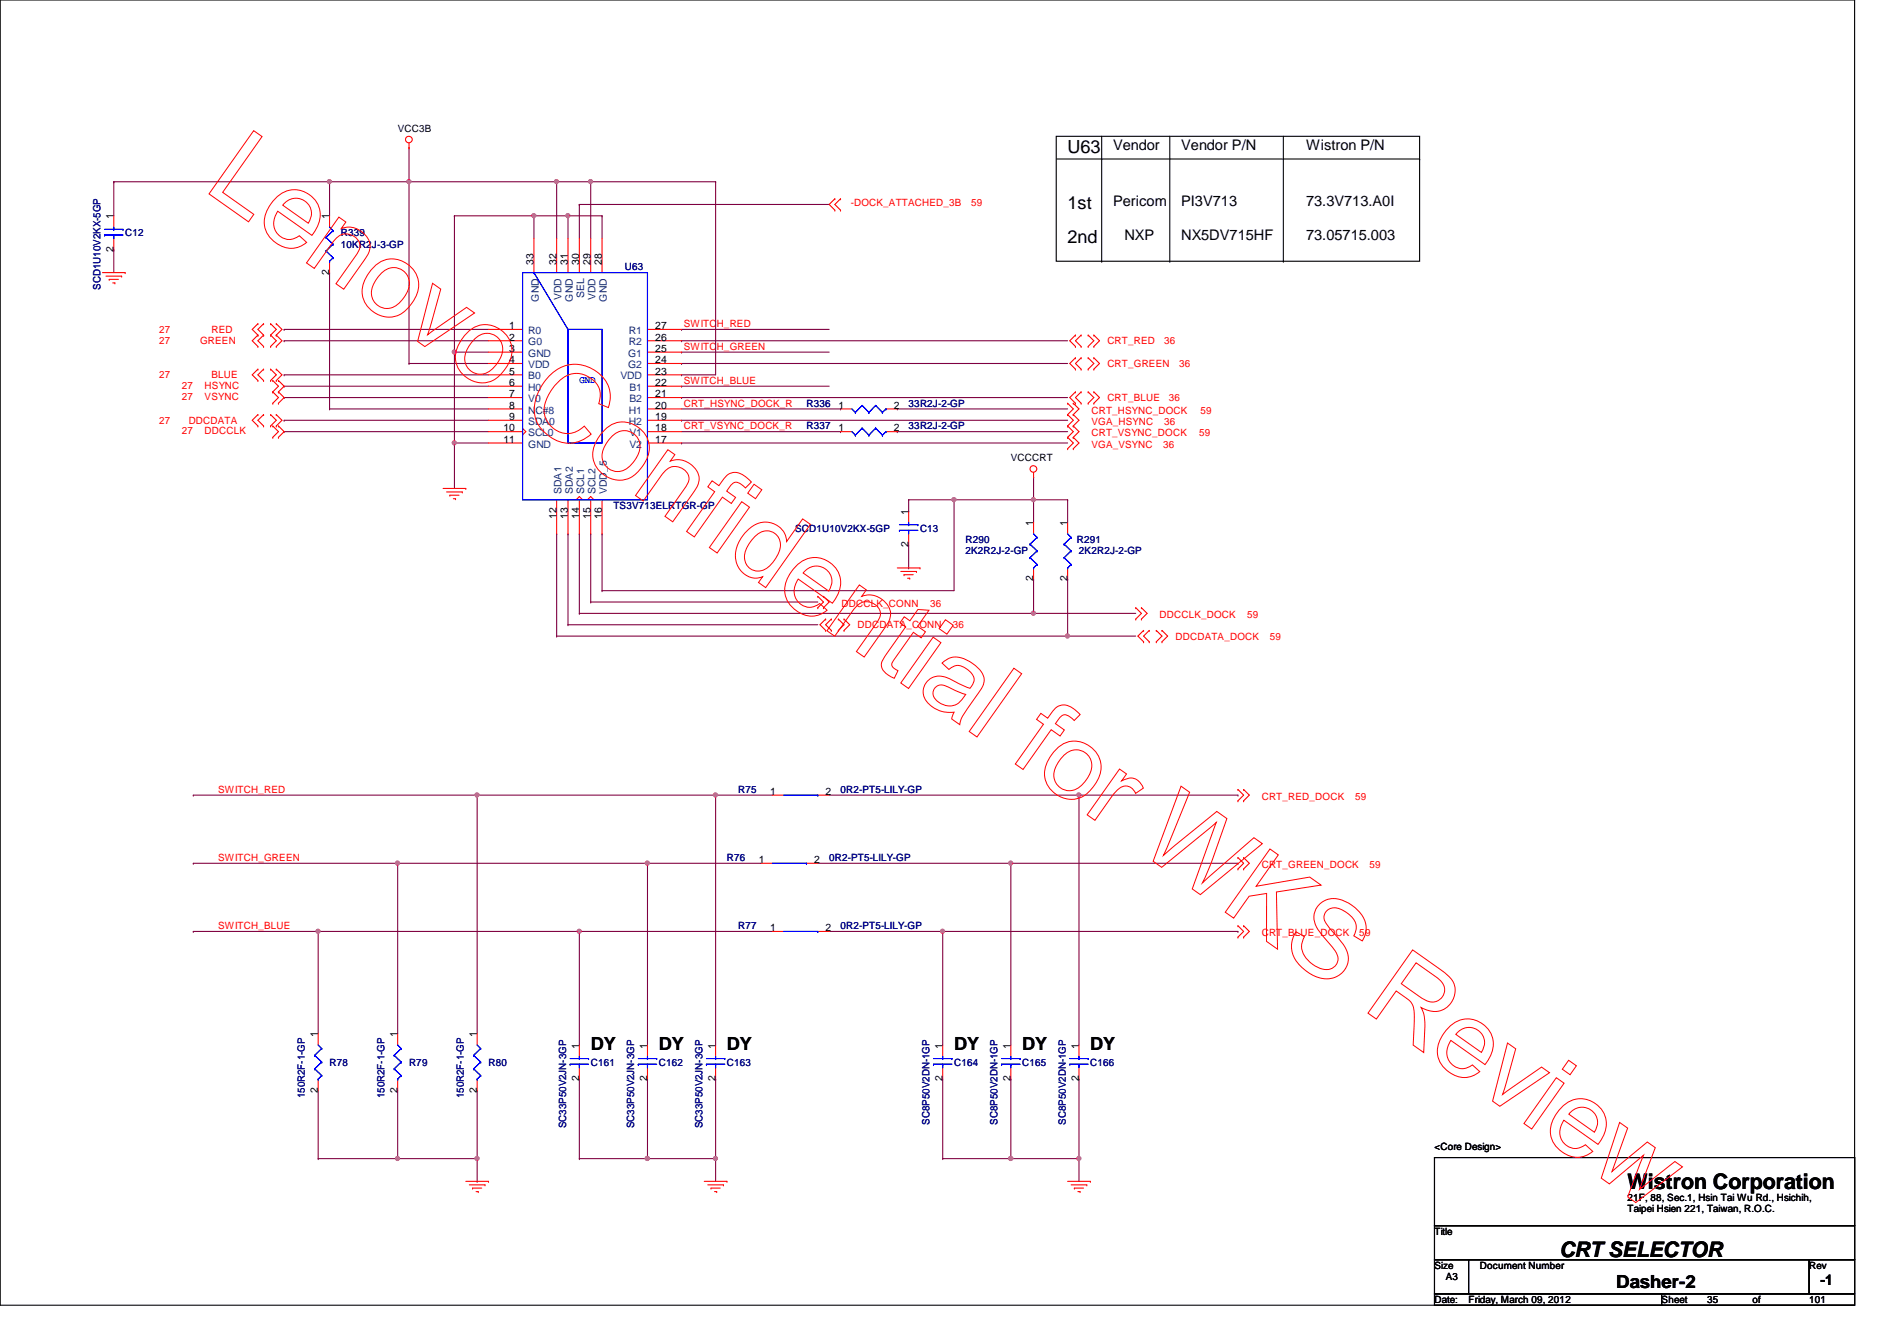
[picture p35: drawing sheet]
<svg xmlns="http://www.w3.org/2000/svg" width="297mm" height="210mm" viewBox="0 0 297 210" stroke-linecap="round" stroke-linejoin="round" font-family="sans-serif">
<defs><g id="words">
<g font-size="3.3">
<text x="254.8" y="186.1">Wistron Corporation</text>
<text x="244.2" y="196.7">CRT SELECTOR</text>
</g>
<g font-size="2.8">
<text x="167.2" y="23.9">U63</text>
<text x="167.2" y="32.8">1st</text>
<text x="167.2" y="38.1">2nd</text>
<text x="92.5" y="164.4">DY</text>
<text x="103.2" y="164.4">DY</text>
<text x="113.8" y="164.4">DY</text>
<text x="149.4" y="164.4">DY</text>
<text x="160.1" y="164.4">DY</text>
<text x="170.7" y="164.4">DY</text>
<text x="253.1" y="201.6">Dasher-2</text>
</g>
<g font-size="2.3">
<text x="174.3" y="23.4">Vendor</text>
<text x="185" y="23.4">Vendor P/N</text>
<text x="204.5" y="23.4">Wistron P/N</text>
<text x="174.3" y="32.3">Pericom</text>
<text x="185" y="32.3">PI3V713</text>
<text x="204.5" y="32.3">73.3V713.A0I</text>
<text x="176.1" y="37.6">NXP</text>
<text x="185" y="37.6">NX5DV715HF</text>
<text x="204.5" y="37.6">73.05715.003</text>
<text x="285.1" y="201.1">-1</text>
</g>
<g font-size="1.6">
<text x="62.3" y="20.7">VCC3B</text>
<text x="17.8" y="34.3" transform="rotate(-90 17.8 34.3)">1</text>
<text x="51.6" y="34.3" transform="rotate(-90 51.6 34.3)">1</text>
<text x="17.8" y="39.5" transform="rotate(-90 17.8 39.5)">2</text>
<text x="83.6" y="41.4" transform="rotate(-90 83.6 41.4)">33</text>
<text x="87.1" y="41.4" transform="rotate(-90 87.1 41.4)">32</text>
<text x="88.9" y="41.4" transform="rotate(-90 88.9 41.4)">31</text>
<text x="90.7" y="41.4" transform="rotate(-90 90.7 41.4)">30</text>
<text x="92.5" y="41.4" transform="rotate(-90 92.5 41.4)">29</text>
<text x="94.2" y="41.4" transform="rotate(-90 94.2 41.4)">28</text>
<text x="51.6" y="43" transform="rotate(-90 51.6 43)">2</text>
<text x="79.7" y="51.5">1</text>
<text x="79.7" y="53.3">2</text>
<text x="102.6" y="53.3">26</text>
<text x="102.6" y="51.5">27</text>
<text x="79.7" y="55.1">3</text>
<text x="79.7" y="56.9">4</text>
<text x="79.7" y="58.6">5</text>
<text x="102.6" y="58.6">23</text>
<text x="102.6" y="56.9">24</text>
<text x="102.6" y="55.1">25</text>
<text x="79.7" y="60.4">6</text>
<text x="79.7" y="62.2">7</text>
<text x="79.7" y="64">8</text>
<text x="79.7" y="65.7">9</text>
<text x="102.6" y="65.7">19</text>
<text x="102.6" y="64">20</text>
<text x="102.6" y="62.2">21</text>
<text x="102.6" y="60.4">22</text>
<text x="131.3" y="64">1</text>
<text x="140" y="64">2</text>
<text x="78.8" y="67.5">10</text>
<text x="78.8" y="69.3">11</text>
<text x="102.6" y="69.3">17</text>
<text x="102.6" y="67.5">18</text>
<text x="131.3" y="67.5">1</text>
<text x="140" y="67.5">2</text>
<text x="158.3" y="72.2">VCCCRT</text>
<text x="87.1" y="81.2" transform="rotate(-90 87.1 81.2)">12</text>
<text x="88.9" y="81.2" transform="rotate(-90 88.9 81.2)">13</text>
<text x="90.7" y="81.2" transform="rotate(-90 90.7 81.2)">14</text>
<text x="92.5" y="81.2" transform="rotate(-90 92.5 81.2)">15</text>
<text x="94.2" y="81.2" transform="rotate(-90 94.2 81.2)">16</text>
<text x="142.2" y="80.6" transform="rotate(-90 142.2 80.6)">1</text>
<text x="161.8" y="82.3" transform="rotate(-90 161.8 82.3)">1</text>
<text x="167.1" y="82.3" transform="rotate(-90 167.1 82.3)">1</text>
<text x="142.2" y="85.7" transform="rotate(-90 142.2 85.7)">2</text>
<text x="161.8" y="91" transform="rotate(-90 161.8 91)">2</text>
<text x="167.1" y="91" transform="rotate(-90 167.1 91)">2</text>
<text x="120.6" y="124.4">1</text>
<text x="129.3" y="124.4">2</text>
<text x="118.8" y="135.1">1</text>
<text x="127.5" y="135.1">2</text>
<text x="120.6" y="145.8">1</text>
<text x="129.3" y="145.8">2</text>
<text x="49.8" y="162.3" transform="rotate(-90 49.8 162.3)">1</text>
<text x="62.2" y="162.3" transform="rotate(-90 62.2 162.3)">1</text>
<text x="74.7" y="162.3" transform="rotate(-90 74.7 162.3)">1</text>
<text x="90.7" y="164.1" transform="rotate(-90 90.7 164.1)">1</text>
<text x="101.3" y="164.1" transform="rotate(-90 101.3 164.1)">1</text>
<text x="112" y="164.1" transform="rotate(-90 112 164.1)">1</text>
<text x="147.6" y="164.1" transform="rotate(-90 147.6 164.1)">1</text>
<text x="158.2" y="164.1" transform="rotate(-90 158.2 164.1)">1</text>
<text x="168.9" y="164.1" transform="rotate(-90 168.9 164.1)">1</text>
<text x="49.8" y="171" transform="rotate(-90 49.8 171)">2</text>
<text x="62.2" y="171" transform="rotate(-90 62.2 171)">2</text>
<text x="74.7" y="171" transform="rotate(-90 74.7 171)">2</text>
<text x="90.7" y="169.2" transform="rotate(-90 90.7 169.2)">2</text>
<text x="101.3" y="169.2" transform="rotate(-90 101.3 169.2)">2</text>
<text x="112" y="169.2" transform="rotate(-90 112 169.2)">2</text>
<text x="147.6" y="169.2" transform="rotate(-90 147.6 169.2)">2</text>
<text x="158.2" y="169.2" transform="rotate(-90 158.2 169.2)">2</text>
<text x="168.9" y="169.2" transform="rotate(-90 168.9 169.2)">2</text>
<text x="224.6" y="180">&lt;Core Design&gt;</text>
<text x="254.8" y="188">21F, 88, Sec.1, Hsin Tai Wu Rd., Hsichih,</text>
<text x="254.8" y="189.8">Taipei Hsien 221, Taiwan, R.O.C.</text>
<text x="224.6" y="193.3">Title</text>
<text x="224.6" y="198.6">Size</text>
<text x="224.6" y="204">Date:</text>
<text x="226.4" y="200.4">A3</text>
<text x="230" y="204">Friday, March 09, 2012</text>
<text x="231.7" y="198.6">Document Number</text>
<text x="260.2" y="204">Sheet</text>
<text x="267.3" y="204">35</text>
<text x="274.4" y="204">of</text>
<text x="283.3" y="198.6">Rev</text>
<text x="283.3" y="204">101</text>
</g>
<g font-size="1.6" fill="#f00">
<text x="133.2" y="32.2">-DOCK_ATTACHED_3B</text>
<text x="152.1" y="32.2">59</text>
<text x="24.9" y="52.1">27</text>
<text x="24.9" y="53.9">27</text>
<text x="31.3" y="53.9">GREEN</text>
<text x="33.1" y="52.1">RED</text>
<text x="107.1" y="51.2">SWITCH_RED</text>
<text x="173.4" y="53.9">CRT_RED</text>
<text x="182.3" y="53.9">36</text>
<text x="24.9" y="59.2">27</text>
<text x="33.1" y="59.2">BLUE</text>
<text x="107.1" y="54.8">SWITCH_GREEN</text>
<text x="173.4" y="57.4">CRT_GREEN</text>
<text x="184.6" y="57.4">36</text>
<text x="28.5" y="60.8">27</text>
<text x="28.5" y="62.6">27</text>
<text x="32" y="60.8">HSYNC</text>
<text x="32" y="62.6">VSYNC</text>
<text x="107.1" y="60.1">SWITCH_BLUE</text>
<text x="107.1" y="63.7">CRT_HSYNC_DOCK_R</text>
<text x="170.9" y="64.7">CRT_HSYNC_DOCK</text>
<text x="173.4" y="62.8">CRT_BLUE</text>
<text x="183" y="62.8">36</text>
<text x="188" y="64.7">59</text>
<text x="24.9" y="66.3">27</text>
<text x="28.5" y="67.9">27</text>
<text x="29.5" y="66.3">DDCDATA</text>
<text x="32" y="67.9">DDCCLK</text>
<text x="107.1" y="67.2">CRT_VSYNC_DOCK_R</text>
<text x="170.9" y="66.5">VGA_HSYNC</text>
<text x="170.9" y="70.1">VGA_VSYNC</text>
<text x="170.9" y="68.3">CRT_VSYNC_DOCK</text>
<text x="182.1" y="70.1">36</text>
<text x="182.3" y="66.5">36</text>
<text x="187.8" y="68.3">59</text>
<text x="131.8" y="95">DDCCLK_CONN</text>
<text x="145.7" y="95">36</text>
<text x="134.3" y="98.3">DDCDATA_CONN</text>
<text x="149.2" y="98.3">36</text>
<text x="181.6" y="96.7">DDCCLK_DOCK</text>
<text x="184.1" y="100.1">DDCDATA_DOCK</text>
<text x="195.3" y="96.7">59</text>
<text x="198.8" y="100.1">59</text>
<text x="34.2" y="124.1">SWITCH_RED</text>
<text x="197.6" y="125.2">CRT_RED_DOCK</text>
<text x="212.2" y="125.2">59</text>
<text x="34.2" y="134.8">SWITCH_GREEN</text>
<text x="197.6" y="135.8">CRT_GREEN_DOCK</text>
<text x="214.5" y="135.8">59</text>
<text x="34.2" y="145.5">SWITCH_BLUE</text>
<text x="197.6" y="146.5">CRT_BLUE_DOCK</text>
<text x="212.8" y="146.5">59</text>
</g>
<g font-size="1.6" fill="#000080">
<text x="19.6" y="37">C12</text>
<text x="53.4" y="37">R339</text>
<text x="53.4" y="38.8">10KR2J-3-GP</text>
<text x="15.7" y="45.3" transform="rotate(-90 15.7 45.3)">SCD1U10V2KX-5GP</text>
<text x="97.8" y="42.3">U63</text>
<text x="126.3" y="63.7">R336</text>
<text x="142.3" y="63.7">33R2J-2-GP</text>
<text x="126.3" y="67.2">R337</text>
<text x="142.3" y="67.2">33R2J-2-GP</text>
<text x="96.1" y="79.7">TS3V713ELRTGR-GP</text>
<text x="124.5" y="83.2">SCD1U10V2KX-5GP</text>
<text x="144.1" y="83.2">C13</text>
<text x="151.2" y="85">R290</text>
<text x="151.2" y="86.8">2K2R2J-2-GP</text>
<text x="168.6" y="85">R291</text>
<text x="168.9" y="86.8">2K2R2J-2-GP</text>
<text x="115.6" y="124.1">R75</text>
<text x="131.6" y="124.1">0R2-PT5-LILY-GP</text>
<text x="113.8" y="134.8">R76</text>
<text x="129.8" y="134.8">0R2-PT5-LILY-GP</text>
<text x="115.6" y="145.5">R77</text>
<text x="131.6" y="145.5">0R2-PT5-LILY-GP</text>
<text x="51.6" y="166.8">R78</text>
<text x="64" y="166.8">R79</text>
<text x="76.5" y="166.8">R80</text>
<text x="92.5" y="166.8">C161</text>
<text x="103.2" y="166.8">C162</text>
<text x="113.8" y="166.8">C163</text>
<text x="149.4" y="166.8">C164</text>
<text x="160.1" y="166.8">C165</text>
<text x="170.7" y="166.8">C166</text>
<text x="47.7" y="171.9" transform="rotate(-90 47.7 171.9)">150R2F-1-GP</text>
<text x="60.2" y="171.9" transform="rotate(-90 60.2 171.9)">150R2F-1-GP</text>
<text x="72.6" y="171.9" transform="rotate(-90 72.6 171.9)">150R2F-1-GP</text>
<text x="88.6" y="176.6" transform="rotate(-90 88.6 176.6)">SC33P50V2JN-3GP</text>
<text x="99.3" y="176.6" transform="rotate(-90 99.3 176.6)">SC33P50V2JN-3GP</text>
<text x="110" y="176.6" transform="rotate(-90 110 176.6)">SC33P50V2JN-3GP</text>
<text x="145.5" y="176" transform="rotate(-90 145.5 176)">SC8P50V2DN-1GP</text>
<text x="156.2" y="176" transform="rotate(-90 156.2 176)">SC8P50V2DN-1GP</text>
<text x="166.9" y="176" transform="rotate(-90 166.9 176)">SC8P50V2DN-1GP</text>
</g>
<g font-size="1.6" fill="#004080">
<text x="84.4" y="47.2" transform="rotate(-90 84.4 47.2)">GND</text>
<text x="87.9" y="47" transform="rotate(-90 87.9 47)">VDD</text>
<text x="89.7" y="47.2" transform="rotate(-90 89.7 47.2)">GND</text>
<text x="91.5" y="46.7" transform="rotate(-90 91.5 46.7)">SEL</text>
<text x="93.3" y="47" transform="rotate(-90 93.3 47)">VDD</text>
<text x="95" y="47.2" transform="rotate(-90 95 47.2)">GND</text>
<text x="82.7" y="52.3">R0</text>
<text x="98.5" y="52.3">R1</text>
<text x="82.7" y="54.1">G0</text>
<text x="82.7" y="55.8">GND</text>
<text x="82.7" y="57.6">VDD</text>
<text x="82.7" y="59.4">B0</text>
<text x="97.2" y="59.4">VDD</text>
<text x="98.3" y="57.6">G2</text>
<text x="98.3" y="55.8">G1</text>
<text x="98.5" y="54.1">R2</text>
<text x="82.7" y="61.2">H0</text>
<text x="82.7" y="62.9">V0</text>
<text x="82.7" y="64.7">NC#8</text>
<text x="98.5" y="64.7">H1</text>
<text x="98.5" y="62.9">B2</text>
<text x="98.5" y="61.2">B1</text>
<text x="82.7" y="66.5">SDA0</text>
<text x="82.7" y="68.3">SCL0</text>
<text x="82.7" y="70.1">GND</text>
<text x="98.5" y="66.5">H2</text>
<text x="98.5" y="70.1">V2</text>
<text x="98.5" y="68.3">V1</text>
<text x="87.9" y="77.3" transform="rotate(-90 87.9 77.3)">SDA1</text>
<text x="89.7" y="77.3" transform="rotate(-90 89.7 77.3)">SDA2</text>
<text x="91.5" y="77.3" transform="rotate(-90 91.5 77.3)">SCL1</text>
<text x="93.3" y="77.3" transform="rotate(-90 93.3 77.3)">SCL2</text>
<text x="95" y="77.3" transform="rotate(-90 95 77.3)">VDD_5</text>
</g>
<text font-size="1.6" fill="#00f" x="90.7" y="59.9">GND</text>
</g></defs>
<path d="M0 0h290.4v204.3h-290.4z" fill="none" stroke="#000" stroke-width=".17"/>
<path d="M112.1 124.5h.1M112.1 124.5h8.8M90.7 145.8h.1M90.7 145.8h30.2" fill="none" stroke="#800040" stroke-width=".17"/>
<circle cx="90.7" cy="145.8" r=".32" fill="#f0f"/>
<circle cx="90.7" cy="145.8" r=".32" fill="none" stroke="#f0f" stroke-width=".17"/>
<path d="M129.8 124.5h39.1M168.9 124.5h.1M129.8 145.8h17.8M147.6 145.8h.1" fill="none" stroke="#800040" stroke-width=".17"/>
<circle cx="147.6" cy="145.8" r=".32" fill="#f0f"/>
<circle cx="147.6" cy="145.8" r=".32" fill="none" stroke="#f0f" stroke-width=".17"/>
<path d="M49.8 145.8h.1M49.8 145.8v16" fill="none" stroke="#800040" stroke-width=".17"/>
<circle cx="49.8" cy="145.8" r=".32" fill="#f0f"/>
<circle cx="49.8" cy="145.8" r=".32" fill="none" stroke="#f0f" stroke-width=".17"/>
<g fill="none" stroke="#800040" stroke-width=".17">
<path d="M30.3 135.1h.1M30.3 124.5h.1M30.3 135.1h32M30.3 124.5h44.4M62.3 135.1h.1M62.3 135.1v26.7M74.7 124.5h.1M74.7 124.5v37.3M30.3 145.8h.1M30.3 145.8h19.5M49.8 170.7v10.7M49.8 181.4h.1"/>
<path d="M49.8 181.4h12.5M62.3 181.4h.1"/>
</g>
<circle cx="62.2" cy="181.3" r=".32" fill="#f0f"/>
<circle cx="62.2" cy="181.3" r=".32" fill="none" stroke="#f0f" stroke-width=".17"/>
<path d="M62.3 170.7v10.7M74.7 170.7h.1M74.7 170.7v10.7M62.3 181.4h.1M62.3 181.4h12.4M74.7 181.4h.1" fill="none" stroke="#800040" stroke-width=".17"/>
<circle cx="74.7" cy="181.3" r=".32" fill="#f0f"/>
<circle cx="74.7" cy="181.3" r=".32" fill="none" stroke="#f0f" stroke-width=".17"/>
<path d="M62.3 135.1h.1M62.3 135.1h39.1M101.4 135.1h.1M101.4 135.1v28.5M49.8 145.8h.1M49.8 145.8h40.9M90.7 145.8h.1M90.7 145.8v17.8M74.7 184.9h.1M74.7 181.4v3.5" fill="none" stroke="#800040" stroke-width=".17"/>
<circle cx="62.2" cy="135.1" r=".32" fill="#f0f"/>
<circle cx="62.2" cy="135.1" r=".32" fill="none" stroke="#f0f" stroke-width=".17"/>
<path d="M112.1 124.5h.1M112.1 124.5v39.1" fill="none" stroke="#800040" stroke-width=".17"/>
<circle cx="112" cy="124.4" r=".32" fill="#f0f"/>
<circle cx="112" cy="124.4" r=".32" fill="none" stroke="#f0f" stroke-width=".17"/>
<path d="M74.7 124.5h.1M74.7 124.5h37.4" fill="none" stroke="#800040" stroke-width=".17"/>
<circle cx="74.7" cy="124.4" r=".32" fill="#f0f"/>
<circle cx="74.7" cy="124.4" r=".32" fill="none" stroke="#f0f" stroke-width=".17"/>
<path d="M90.7 168.9v12.5M90.7 181.4h.1M90.7 181.4h10.7M101.4 181.4h.1" fill="none" stroke="#800040" stroke-width=".17"/>
<circle cx="101.4" cy="181.3" r=".32" fill="#f0f"/>
<circle cx="101.4" cy="181.3" r=".32" fill="none" stroke="#f0f" stroke-width=".17"/>
<path d="M112.1 181.4h.1M112.1 181.4v3.5" fill="none" stroke="#800040" stroke-width=".17"/>
<circle cx="112" cy="181.3" r=".32" fill="#f0f"/>
<circle cx="112" cy="181.3" r=".32" fill="none" stroke="#f0f" stroke-width=".17"/>
<path d="M101.4 168.9h.1M101.4 168.9v12.5M101.4 181.4h.1M101.4 181.4h10.7" fill="none" stroke="#800040" stroke-width=".17"/>
<circle cx="101.4" cy="181.3" r=".32" fill="#f0f"/>
<circle cx="101.4" cy="181.3" r=".32" fill="none" stroke="#f0f" stroke-width=".17"/>
<path d="M158.3 135.1h.1M158.3 135.1v28.5M168.9 124.5h.1M168.9 124.5v39.1M112.1 168.9h.1M112.1 168.9v12.5" fill="none" stroke="#800040" stroke-width=".17"/>
<circle cx="168.9" cy="124.4" r=".32" fill="#f0f"/>
<circle cx="168.9" cy="124.4" r=".32" fill="none" stroke="#f0f" stroke-width=".17"/>
<path d="M147.6 168.9v12.5M168.9 168.9h.1M168.9 168.9v12.5M147.6 181.4h.1M147.6 181.4h10.7M158.3 181.4h.1" fill="none" stroke="#800040" stroke-width=".17"/>
<circle cx="158.3" cy="181.3" r=".32" fill="#f0f"/>
<circle cx="158.3" cy="181.3" r=".32" fill="none" stroke="#f0f" stroke-width=".17"/>
<path d="M168.9 181.4h.1M168.9 181.4v3.5" fill="none" stroke="#800040" stroke-width=".17"/>
<circle cx="168.9" cy="181.3" r=".32" fill="#f0f"/>
<circle cx="168.9" cy="181.3" r=".32" fill="none" stroke="#f0f" stroke-width=".17"/>
<path d="M147.6 145.8h.1M147.6 145.8v17.8M158.3 168.9h.1M158.3 168.9v12.5M158.3 181.4h.1M158.3 181.4h10.6" fill="none" stroke="#800040" stroke-width=".17"/>
<circle cx="158.3" cy="181.3" r=".32" fill="#f0f"/>
<circle cx="158.3" cy="181.3" r=".32" fill="none" stroke="#f0f" stroke-width=".17"/>
<path d="M101.4 135.1h.1M101.4 135.1h17.8M168.9 124.5h24.9M193.8 124.5h.1M147.6 145.8h46.2M193.8 145.8h.1" fill="none" stroke="#800040" stroke-width=".17"/>
<circle cx="101.4" cy="135.1" r=".32" fill="#f0f"/>
<circle cx="101.4" cy="135.1" r=".32" fill="none" stroke="#f0f" stroke-width=".17"/>
<path d="M128.1 135.1h30.2M158.3 135.1h.1" fill="none" stroke="#800040" stroke-width=".17"/>
<circle cx="158.3" cy="135.1" r=".32" fill="#f0f"/>
<circle cx="158.3" cy="135.1" r=".32" fill="none" stroke="#f0f" stroke-width=".17"/>
<g fill="none" stroke="#800040" stroke-width=".17">
<path d="M44.5 51.6h.1M44.5 58.7h.1M44.5 51.6h32M44.5 58.7h32M44.5 60.5h.1M44.5 62.2h.1M44.5 65.8h.1M44.5 67.6h.1M44.5 60.5h32M44.5 62.2h32M44.5 65.8h32M44.5 67.6h32"/>
<path d="M87.2 83.6h.1M87.2 83.6v16M88.9 83.6h.1M88.9 97.8h.1M88.9 83.6v14.2M88.9 97.8h39.2M92.5 83.6h.1M92.5 94.2h.1M92.5 83.6v10.6M92.5 94.2h35.6M167.2 99.6h.1M167.2 99.6h10.6"/>
</g>
<circle cx="167.1" cy="99.5" r=".32" fill="#f0f"/>
<circle cx="167.1" cy="99.5" r=".32" fill="none" stroke="#f0f" stroke-width=".17"/>
<path d="M90.7 83.6h.1M90.7 83.6v12.4M161.8 96h.1M161.8 96h16" fill="none" stroke="#800040" stroke-width=".17"/>
<circle cx="161.8" cy="96" r=".32" fill="#f0f"/>
<circle cx="161.8" cy="96" r=".32" fill="none" stroke="#f0f" stroke-width=".17"/>
<g fill="none" stroke="#800040" stroke-width=".17">
<path d="M149.4 78.2h.1M149.4 78.2v14.3h-55.1M161.8 74.7h.1M161.8 78.2h.1M161.8 74.7v7.1M161.8 78.2h5.4M87.2 99.6h.1M94.3 83.6h.1M94.3 92.5h.1M94.3 83.6v8.9M161.8 90.7h.1M161.8 90.7v5.3"/>
<path d="M167.2 90.7h.1M167.2 90.7v8.9h-80"/>
</g>
<circle cx="161.8" cy="78.2" r=".32" fill="#f0f"/>
<circle cx="161.8" cy="78.2" r=".32" fill="none" stroke="#f0f" stroke-width=".17"/>
<g fill="none" stroke="#800040" stroke-width=".17">
<path d="M64 28.4h.1M64 28.4v28.5M64 28.4h23.2M87.2 28.4h.1M87.2 28.4v8.9M64 56.9h.1M64 56.9h12.5M106.7 51.6h.1M106.7 53.3h.1M106.7 55.1h.1M106.7 56.9h.1M106.7 51.6h23.1"/>
<path d="M106.7 53.3h60.5M106.7 55.1h23.1M106.7 56.9h60.5M106.7 60.5h.1M106.7 62.2h.1M106.7 65.8h.1M106.7 69.3h.1M106.7 60.5h23.1M106.7 62.2h60.5M106.7 65.8h60.5M106.7 69.3h60.5M140.5 64h.1"/>
<path d="M140.5 67.6h.1M140.5 64h26.7M140.5 67.6h26.7M149.4 78.2h.1M149.4 78.2h12.4M167.2 78.2h.1M167.2 78.2v3.6M90.7 96h.1M90.7 96h71.1"/>
</g>
<circle cx="87.1" cy="28.4" r=".32" fill="#f0f"/>
<circle cx="87.1" cy="28.4" r=".32" fill="none" stroke="#f0f" stroke-width=".17"/>
<circle cx="64" cy="28.4" r=".32" fill="#f0f"/>
<circle cx="64" cy="28.4" r=".32" fill="none" stroke="#f0f" stroke-width=".17"/>
<path d="M64 23.1h.1M64 23.1v5.3M87.2 28.4h.1M87.2 28.4h24.9M92.5 28.4h.1M92.5 28.4v8.9M112.1 28.4h.1M112.1 28.4v30.3h-5.4M106.7 58.7h.1" fill="none" stroke="#800040" stroke-width=".17"/>
<circle cx="92.5" cy="28.4" r=".32" fill="#f0f"/>
<circle cx="92.5" cy="28.4" r=".32" fill="none" stroke="#f0f" stroke-width=".17"/>
<path d="M90.7 32h.1M90.7 32v5.3M90.7 32h39.1M71.2 55.1h.1M71.2 55.1h5.3M71.2 55.1v14.2" fill="none" stroke="#800040" stroke-width=".17"/>
<circle cx="71.1" cy="55.1" r=".32" fill="#f0f"/>
<circle cx="71.1" cy="55.1" r=".32" fill="none" stroke="#f0f" stroke-width=".17"/>
<path d="M71.2 69.3h.1M71.2 69.3h5.3" fill="none" stroke="#800040" stroke-width=".17"/>
<circle cx="71.1" cy="69.3" r=".32" fill="#f0f"/>
<circle cx="71.1" cy="69.3" r=".32" fill="none" stroke="#f0f" stroke-width=".17"/>
<path d="M83.6 33.8h.1M83.6 33.8v3.5M83.6 33.8h5.3M88.9 33.8h.1M88.9 33.8v3.5M94.3 33.8h.1M94.3 33.8v3.5M71.2 69.3h.1M71.2 69.3v7.2" fill="none" stroke="#800040" stroke-width=".17"/>
<circle cx="88.9" cy="33.8" r=".32" fill="#f0f"/>
<circle cx="88.9" cy="33.8" r=".32" fill="none" stroke="#f0f" stroke-width=".17"/>
<circle cx="83.6" cy="33.8" r=".32" fill="#f0f"/>
<circle cx="83.6" cy="33.8" r=".32" fill="none" stroke="#f0f" stroke-width=".17"/>
<path d="M51.6 28.4h.1M51.6 28.4h12.4M71.2 33.8h.1M71.2 33.8h12.4M71.2 33.8v21.3M88.9 33.8h.1M88.9 33.8h5.4M44.5 53.3h.1M44.5 53.3h32" fill="none" stroke="#800040" stroke-width=".17"/>
<circle cx="51.6" cy="28.4" r=".32" fill="#f0f"/>
<circle cx="51.6" cy="28.4" r=".32" fill="none" stroke="#f0f" stroke-width=".17"/>
<path d="M17.8 28.4h.1M17.8 39.1h.1M17.8 28.4v5.4M17.8 39.1v3.6M142.3 78.2h.1M142.3 78.2h7.1" fill="none" stroke="#800040" stroke-width=".17"/>
<circle cx="149.4" cy="78.2" r=".32" fill="#f0f"/>
<circle cx="149.4" cy="78.2" r=".32" fill="none" stroke="#f0f" stroke-width=".17"/>
<g fill="none" stroke="#800040" stroke-width=".17">
<path d="M17.8 28.4h.1M17.8 28.4h33.8M51.6 28.4h.1M51.6 28.4v5.4M51.6 42.7h.1M51.6 42.7v21.3M51.6 64h.1M51.6 64h24.9M106.7 64h24.9M106.7 67.6h24.9M131.6 64h.1M131.6 67.6h.1"/>
<path d="M142.3 78.2v1.8M142.3 80h.1M142.3 88.9h.1M142.3 85.3v3.6M158.3 135.1h35.5M193.8 135.1h.1"/>
</g>
<g fill="none" stroke="#f00" stroke-width=".17">
<path d="M17.8 33.8v1.8M17.8 37.3v1.8M51.6 33.8v1.8M64 23.1h.1M64 22.4v.7M83.6 37.3v5.4M87.2 37.3v5.4M88.9 37.3v5.4M90.7 37.3v5.4M92.5 37.3v5.4M94.3 37.3v5.4M130.7 32.9h.1"/>
<path d="M130.7 31.1h.1M130.7 31.1l-.9 .9 .9 .9M131.6 31.1h.1M131.6 32.9h.1M131.6 31.1l-.9 .9 .9 .9M16 42.7h3.6M16.6 43.2h2.4M17.1 43.7h.1M17.1 43.7h1.4M17.6 44.3h.4M18 44.3h.1M19 43.2h.1"/>
<path d="M19.6 42.7h.1M40.4 52.5h.1M40.4 50.7h.1M40.4 54.2h.1M40.4 59.6h.1M40.4 57.8h.1M40.4 50.7l-.9 .9 .9 .9M40.4 52.5l-.9 .8 .9 .9M40.4 57.8l-.9 .9 .9 .9M41.3 50.7h.1M41.3 52.5h.1M41.3 54.2h.1"/>
<path d="M41.3 57.8h.1M41.3 59.6h.1M41.3 50.7l-.9 .9 .9 .9M41.3 52.5l-.9 .8 .9 .9M41.3 57.8l-.9 .9 .9 .9M42.4 52.5h.1M42.4 50.7h.1M42.4 54.2h.1M42.4 59.6h.1M42.4 57.8h.1M42.4 50.7l.9 .9-.9 .9M42.4 52.5l.9 .8-.9 .9"/>
<path d="M42.4 57.8l.9 .9-.9 .9M42.7 59.6h.1M42.7 59.6l.9 .9-.9 .8M43.3 52.5h.1M43.3 50.7h.1M43.3 54.2h.1M43.3 59.6h.1M43.3 57.8h.1M43.3 50.7l.9 .9-.9 .9M43.3 52.5l.9 .8-.9 .9M43.3 57.8l.9 .9-.9 .9M43.6 59.6h.1"/>
<path d="M43.6 59.6l.9 .9-.9 .8M51.6 40.9v1.8M76.5 51.6h5.3M76.5 53.3h5.3M76.5 55.1h5.3M76.5 56.9h5.3M76.5 58.7h5.3M101.4 51.6h5.3M101.4 53.3h5.3M101.4 55.1h5.3M101.4 56.9h5.3M101.4 58.7h5.3"/>
<path d="M168.4 54.2h.1M168.4 52.5h.1M168.4 57.8h.1M168.4 56h.1M168.4 52.5l-.9 .8 .9 .9M168.4 56l-.9 .9 .9 .9M169.3 54.2h.1M169.3 52.5h.1M169.3 57.8h.1M169.3 56h.1M169.3 52.5l-.9 .8 .9 .9M169.3 56l-.9 .9 .9 .9"/>
<path d="M170.4 52.5h.1M170.4 54.2h.1M170.4 56h.1M170.4 57.8h.1M170.4 52.5l.9 .8-.9 .9M170.4 56l.9 .9-.9 .9M171.3 54.2h.1M171.3 52.5h.1M171.3 57.8h.1M171.3 56h.1M171.3 52.5l.9 .8-.9 .9M171.3 56l.9 .9-.9 .9"/>
<path d="M40.4 66.7h.1M40.4 64.9h.1M40.4 64.9l-.9 .9 .9 .9M41.3 64.9h.1M41.3 66.7h.1M41.3 64.9l-.9 .9 .9 .9M42.4 66.7h.1M42.4 64.9h.1M42.4 64.9l.9 .9-.9 .9M42.7 61.3h.1M42.7 63.1h.1M42.7 66.7h.1"/>
<path d="M42.7 68.5h.1M42.7 61.3l.9 .9-.9 .9M42.7 66.7l.9 .9-.9 .9M43.3 66.7h.1M43.3 64.9h.1M43.3 64.9l.9 .9-.9 .9M43.6 61.3h.1M43.6 63.1h.1M43.6 68.5h.1M43.6 66.7h.1M43.6 61.3l.9 .9-.9 .9M43.6 66.7l.9 .9-.9 .9"/>
<path d="M69.4 76.5h3.5M69.9 77h2.5M70.4 77.5h.1M70.4 77.5h1.5M71 78.1h.3M71.3 78.1h.1M72.4 77h.1M72.9 76.5h.1M76.5 67.6h5.3M76.5 60.5h5.3M76.5 62.2h5.3M76.5 64h5.3"/>
<path d="M76.5 65.8h5.3M76.5 69.3h5.3M81.8 67.1l.5 .5-.5 .5M87.2 78.2v5.4M88.9 78.2v5.4M90.2 78.2l.5-.5 .5 .5M90.7 78.2v5.4M92 78.2l.5-.5 .5 .5M92.5 78.2v5.4M94.3 78.2v5.4M101.4 67.6h5.3M101.4 60.5h5.3"/>
<path d="M101.4 62.2h5.3M101.4 64h5.3M101.4 65.8h5.3M101.4 69.3h5.3M131.6 67.6h1.8M131.6 64h1.8M138.7 67.6h1.8M138.7 64h1.8M161.8 74.7h.1M161.8 74v.7M167.2 64.9h.1M167.2 66.7h.1"/>
<path d="M167.2 68.5h.1M167.2 70.2h.1M167.2 63.1h.1M167.2 64.9l.9 .9-.9 .9M167.2 68.5l.9 .8-.9 .9M167.2 63.1l.9 .9-.9 .9M167.2 66.7l.9 .9-.9 .9M168.1 64.9h.1M168.1 66.7h.1M168.1 68.5h.1M168.1 70.2h.1M168.1 63.1h.1"/>
<path d="M168.1 64.9l.8 .9-.8 .9M168.1 68.5l.8 .8-.8 .9M168.1 63.1l.8 .9-.8 .9M168.1 66.7l.8 .9-.8 .9M168.4 63.1h.1M168.4 61.3h.1M168.4 61.3l-.9 .9 .9 .9M169.3 63.1h.1M169.3 61.3h.1M169.3 61.3l-.9 .9 .9 .9M170.4 61.3h.1M170.4 63.1h.1"/>
<path d="M170.4 61.3l.9 .9-.9 .9M171.3 63.1h.1M171.3 61.3h.1M171.3 61.3l.9 .9-.9 .9M128.1 93.3h.1M128.1 95.1h.1M128.1 93.3l.8 .9-.8 .9M128.9 93.3h.1M128.9 95.1h.1M128.9 93.3l.9 .9-.9 .9M129.3 98.7h.1M129.3 96.9h.1"/>
<path d="M129.3 96.9l-.9 .9 .9 .9M130.2 98.7h.1M130.2 96.9h.1M130.2 96.9l-.9 .9 .9 .9M131.3 96.9h.1M131.3 98.7h.1M131.3 96.9l.9 .9-.9 .9M132.2 98.7h.1M132.2 96.9h.1M132.2 96.9l.9 .9-.9 .9M140.5 88.9h3.6M141.1 89.5h2.4"/>
<path d="M141.6 90h.1M141.6 90h1.4M142.1 90.5h.3M142.3 80v1.8M142.3 83.6v1.7M142.4 90.5h.1M143.5 89.5h.1M144.1 88.9h.1M161.8 81.8v1.8M161.8 88.9v1.8M167.2 81.8v1.8M167.2 88.9v1.8"/>
<path d="M177.8 95.1h.1M177.8 96.9h.1M177.8 95.1l.9 .9-.9 .9M178.7 95.1h.1M178.7 96.9h.1M178.7 95.1l.9 .9-.9 .9M179.1 98.7h.1M179.1 98.7l-.9 .9 .9 .9M180 98.7h.1M180 98.7l-.9 .9 .9 .9M181.1 98.7h.1M181.1 98.7l.8 .9-.8 .9"/>
<path d="M181.9 98.7h.1M181.9 98.7l.9 .9-.9 .9M179.1 100.5h.1M180 100.5h.1M181.1 100.5h.1M181.9 100.5h.1M119.2 135.1h1.7M120.9 124.5h1.8M126.3 135.1h1.8M128.1 124.5h1.7M193.8 123.6h.1M193.8 125.3h.1"/>
<path d="M193.8 134.2h.1M193.8 136h.1M193.8 123.6l.9 .9-.9 .8M193.8 134.2l.9 .9-.9 .9M194.7 123.6h.1M194.7 125.3h.1M194.7 134.2h.1M194.7 136h.1M194.7 123.6l.9 .9-.9 .8M194.7 134.2l.9 .9-.9 .9M120.9 145.8h1.8M128.1 145.8h1.7"/>
<path d="M193.8 144.9h.1M193.8 146.7h.1M193.8 144.9l.9 .9-.9 .9M194.7 144.9h.1M194.7 146.7h.1M194.7 144.9l.9 .9-.9 .9M49.8 161.8v1.8M49.8 168.9v1.8M62.3 161.8v1.8M62.3 168.9v1.8M74.7 161.8v1.8M74.7 168.9v1.8"/>
<path d="M90.7 163.6v1.8M90.7 167.1v1.8M101.4 163.6v1.8M101.4 167.1v1.8M112.1 163.6v1.8M112.1 167.1v1.8M147.6 163.6v1.8M147.6 167.1v1.8M158.3 163.6v1.8M158.3 167.1v1.8M168.9 163.6v1.8M168.9 167.1v1.8"/>
<path d="M72.9 184.9h3.6M73.5 185.5h2.4M74 186h.1M74 186h1.4M74.5 186.5h.4M74.9 186.5h.1M75.9 185.5h.1M76.5 184.9h.1M110.3 184.9h3.5M110.8 185.5h2.5M111.3 186h.1M111.3 186h1.5"/>
<path d="M111.9 186.5h.3M112.2 186.5h.1M113.3 185.5h.1M113.8 184.9h.1M167.2 184.9h3.5M167.7 185.5h2.5M168.2 186h.1M168.2 186h1.5M168.8 186.5h.3M169.1 186.5h.1M170.2 185.5h.1M170.7 184.9h.1"/>
<circle cx="64" cy="21.8" r=".52"/>
<circle cx="161.8" cy="73.4" r=".52"/>
</g>
<g fill="none" stroke="#000" stroke-width=".17">
<path d="M165.4 21.3h56.9v19.6h-56.9zM165.4 24.9h56.9M172.5 21.3v19.6M183.2 21.3v19.6M201 21.3v19.6M222.3 24.9h.1M172.5 40.9h.1M183.2 40.9h.1M201 40.9h.1M224.6 181.2h65.8v10.7h-65.8zM224.6 191.9h65.8v5.3h-65.8zM224.6 197.2h5.4v5.3h-5.4z"/>
<path d="M230 197.2h53.3v5.3h-53.3zM283.3 197.2h7.1v5.3h-7.1zM224.6 202.5h35.6v1.8h-35.6zM260.2 202.5h30.2v1.8h-30.2z"/>
</g>
<g fill="none" stroke="#00f" stroke-width=".17">
<path d="M16.4 36.8h.1M16.4 35.9h2.9M16.4 36.8h2.9M17.8 35.9h.1M17.8 36.8h.1M17.8 35.6v.3M17.8 36.8v.5M19.3 35.9h.1M51.1 37.2h.1M51.1 39.3h.1M51.1 37.2l1.1 1M51.1 39.3l1.1 1"/>
<path d="M51.6 35.6l.6 .5M52.2 36.1h.1M52.2 38.2h.1M52.2 36.1l-1.1 1.1M52.2 38.2l-1.1 1.1M51.6 40.9h.1M52.2 40.3h.1M52.2 40.3l-.6 .6M81.8 42.7h19.6v35.5h-19.6zM83.6 42.7h.1M83.6 42.7l5.3 8.9M88.9 51.6h5.4v17.7h-5.4z"/>
<path d="M133.4 67.6l.5 .5M133.4 64l.5 .6M133.9 68.1h.1M133.9 64.6h.1M135 67h.1M135 63.5h.1M135 67l-1.1 1.1M135 67l1.1 1.1M135 63.5l-1.1 1.1M135 63.5l1.1 1.1M136.1 68.1h.1M136.1 64.6h.1"/>
<path d="M137.1 67h.1M137.1 63.5h.1M137.1 67l-1 1.1M137.1 67l1.1 1.1M137.1 63.5l-1 1.1M137.1 63.5l1.1 1.1M138.2 68.1h.1M138.2 64.6h.1M138.7 67.6h.1M138.7 64h.1M138.7 67.6l-.5 .5M138.7 64l-.5 .6"/>
<path d="M140.8 83h.1M140.8 82.1h2.9M140.8 83h2.9M142.3 82.1h.1M142.3 83h.1M142.3 81.8v.3M142.3 83v.6M143.7 82.1h.1M161.3 85.2h.1M161.3 87.3h.1M161.3 85.2l1.1 1M161.3 87.3l1.1 1"/>
<path d="M161.8 88.9h.1M161.8 83.6l.6 .5M162.4 84.1h.1M162.4 86.2h.1M162.4 88.3h.1M162.4 84.1l-1.1 1.1M162.4 86.2l-1.1 1.1M162.4 88.3l-.6 .6M166.6 85.2h.1M166.6 87.3h.1M166.6 85.2l1.1 1M166.6 87.3l1.1 1"/>
<path d="M167.2 88.9h.1M167.2 83.6l.5 .5M167.7 84.1h.1M167.7 86.2h.1M167.7 88.3h.1M167.7 84.1l-1.1 1.1M167.7 86.2l-1.1 1.1M167.7 88.3l-.5 .6M120.9 135.1h5.4M122.7 124.5h5.4M126.3 135.1h.1M128.1 124.5h.1"/>
<path d="M122.7 145.8h5.4M128.1 145.8h.1M49.3 165.2h.1M49.3 167.3h.1M49.3 165.2l1.1 1M49.3 167.3l1.1 1.1M49.8 168.9h.1M49.8 163.6l.6 .5M50.4 164.1h.1M50.4 166.2h.1M50.4 168.4h.1M50.4 164.1l-1.1 1.1"/>
<path d="M50.4 166.2l-1.1 1.1M50.4 168.4l-.6 .5M61.7 165.2h.1M61.7 167.3h.1M61.7 165.2l1.1 1M61.7 167.3l1.1 1.1M62.3 168.9h.1M62.3 163.6l.5 .5M62.8 164.1h.1M62.8 166.2h.1M62.8 168.4h.1M62.8 164.1l-1.1 1.1"/>
<path d="M62.8 166.2l-1.1 1.1M62.8 168.4l-.5 .5M74.2 165.2h.1M74.2 167.3h.1M74.2 165.2l1.1 1M74.2 167.3l1.1 1.1M74.7 168.9h.1M74.7 163.6l.6 .5M75.3 164.1h.1M75.3 166.2h.1M75.3 168.4h.1M75.3 164.1l-1.1 1.1"/>
<path d="M75.3 166.2l-1.1 1.1M75.3 168.4l-.6 .5M89.3 166.6h.1M89.3 165.7h2.9M89.3 166.6h2.9M90.7 165.7h.1M90.7 166.6h.1M90.7 165.4v.3M90.7 166.6v.5M92.2 165.7h.1M99.9 166.6h.1M99.9 165.7h2.9"/>
<path d="M99.9 166.6h2.9M101.4 165.7h.1M101.4 166.6h.1M101.4 165.4v.3M101.4 166.6v.5M102.8 165.7h.1M110.6 166.6h.1M110.6 165.7h2.9M110.6 166.6h2.9M112.1 165.7h.1M112.1 166.6h.1M112.1 165.4v.3"/>
<path d="M112.1 166.6v.5M113.5 165.7h.1M146.2 166.6h.1M146.2 165.7h2.9M146.2 166.6h2.9M147.6 165.7h.1M147.6 166.6h.1M147.6 165.4v.3M147.6 166.6v.5M149.1 165.7h.1M156.8 166.6h.1M156.8 165.7h2.9"/>
<path d="M156.8 166.6h2.9M158.3 165.7h.1M158.3 166.6h.1M158.3 165.4v.3M158.3 166.6v.5M159.7 165.7h.1M167.5 166.6h.1M167.5 165.7h2.9M167.5 166.6h2.9M168.9 165.7h.1M168.9 166.6h.1M168.9 165.4v.3"/>
<path d="M168.9 166.6v.5M170.4 165.7h.1"/>
</g>
<circle cx="90.7" cy="145.8" r=".32" fill="#f0f"/>
<circle cx="90.7" cy="145.8" r=".32" fill="none" stroke="#f0f" stroke-width=".17"/>
<circle cx="147.6" cy="145.8" r=".32" fill="#f0f"/>
<circle cx="147.6" cy="145.8" r=".32" fill="none" stroke="#f0f" stroke-width=".17"/>
<circle cx="49.8" cy="145.8" r=".32" fill="#f0f"/>
<circle cx="49.8" cy="145.8" r=".32" fill="none" stroke="#f0f" stroke-width=".17"/>
<circle cx="62.2" cy="181.3" r=".32" fill="#f0f"/>
<circle cx="62.2" cy="181.3" r=".32" fill="none" stroke="#f0f" stroke-width=".17"/>
<circle cx="74.7" cy="181.3" r=".32" fill="#f0f"/>
<circle cx="74.7" cy="181.3" r=".32" fill="none" stroke="#f0f" stroke-width=".17"/>
<circle cx="62.2" cy="135.1" r=".32" fill="#f0f"/>
<circle cx="62.2" cy="135.1" r=".32" fill="none" stroke="#f0f" stroke-width=".17"/>
<circle cx="112" cy="124.4" r=".32" fill="#f0f"/>
<circle cx="112" cy="124.4" r=".32" fill="none" stroke="#f0f" stroke-width=".17"/>
<circle cx="74.7" cy="124.4" r=".32" fill="#f0f"/>
<circle cx="74.7" cy="124.4" r=".32" fill="none" stroke="#f0f" stroke-width=".17"/>
<circle cx="101.4" cy="181.3" r=".32" fill="#f0f"/>
<circle cx="101.4" cy="181.3" r=".32" fill="none" stroke="#f0f" stroke-width=".17"/>
<circle cx="112" cy="181.3" r=".32" fill="#f0f"/>
<circle cx="112" cy="181.3" r=".32" fill="none" stroke="#f0f" stroke-width=".17"/>
<circle cx="101.4" cy="181.3" r=".32" fill="#f0f"/>
<circle cx="101.4" cy="181.3" r=".32" fill="none" stroke="#f0f" stroke-width=".17"/>
<circle cx="168.9" cy="124.4" r=".32" fill="#f0f"/>
<circle cx="168.9" cy="124.4" r=".32" fill="none" stroke="#f0f" stroke-width=".17"/>
<circle cx="158.3" cy="181.3" r=".32" fill="#f0f"/>
<circle cx="158.3" cy="181.3" r=".32" fill="none" stroke="#f0f" stroke-width=".17"/>
<circle cx="168.9" cy="181.3" r=".32" fill="#f0f"/>
<circle cx="168.9" cy="181.3" r=".32" fill="none" stroke="#f0f" stroke-width=".17"/>
<circle cx="158.3" cy="181.3" r=".32" fill="#f0f"/>
<circle cx="158.3" cy="181.3" r=".32" fill="none" stroke="#f0f" stroke-width=".17"/>
<circle cx="101.4" cy="135.1" r=".32" fill="#f0f"/>
<circle cx="101.4" cy="135.1" r=".32" fill="none" stroke="#f0f" stroke-width=".17"/>
<circle cx="158.3" cy="135.1" r=".32" fill="#f0f"/>
<circle cx="158.3" cy="135.1" r=".32" fill="none" stroke="#f0f" stroke-width=".17"/>
<circle cx="167.1" cy="99.5" r=".32" fill="#f0f"/>
<circle cx="167.1" cy="99.5" r=".32" fill="none" stroke="#f0f" stroke-width=".17"/>
<circle cx="161.8" cy="96" r=".32" fill="#f0f"/>
<circle cx="161.8" cy="96" r=".32" fill="none" stroke="#f0f" stroke-width=".17"/>
<circle cx="161.8" cy="78.2" r=".32" fill="#f0f"/>
<circle cx="161.8" cy="78.2" r=".32" fill="none" stroke="#f0f" stroke-width=".17"/>
<circle cx="87.1" cy="28.4" r=".32" fill="#f0f"/>
<circle cx="87.1" cy="28.4" r=".32" fill="none" stroke="#f0f" stroke-width=".17"/>
<circle cx="64" cy="28.4" r=".32" fill="#f0f"/>
<circle cx="64" cy="28.4" r=".32" fill="none" stroke="#f0f" stroke-width=".17"/>
<circle cx="92.5" cy="28.4" r=".32" fill="#f0f"/>
<circle cx="92.5" cy="28.4" r=".32" fill="none" stroke="#f0f" stroke-width=".17"/>
<circle cx="71.1" cy="55.1" r=".32" fill="#f0f"/>
<circle cx="71.1" cy="55.1" r=".32" fill="none" stroke="#f0f" stroke-width=".17"/>
<circle cx="71.1" cy="69.3" r=".32" fill="#f0f"/>
<circle cx="71.1" cy="69.3" r=".32" fill="none" stroke="#f0f" stroke-width=".17"/>
<circle cx="88.9" cy="33.8" r=".32" fill="#f0f"/>
<circle cx="88.9" cy="33.8" r=".32" fill="none" stroke="#f0f" stroke-width=".17"/>
<circle cx="83.6" cy="33.8" r=".32" fill="#f0f"/>
<circle cx="83.6" cy="33.8" r=".32" fill="none" stroke="#f0f" stroke-width=".17"/>
<circle cx="51.6" cy="28.4" r=".32" fill="#f0f"/>
<circle cx="51.6" cy="28.4" r=".32" fill="none" stroke="#f0f" stroke-width=".17"/>
<circle cx="149.4" cy="78.2" r=".32" fill="#f0f"/>
<circle cx="149.4" cy="78.2" r=".32" fill="none" stroke="#f0f" stroke-width=".17"/>
<g fill="none" stroke="#f00" stroke-width=".16">
<path d="M39.7 20.5l1.3 .9-6.1 8.7 4.8 3.5-.8 1.1-6.2-4.3zM43.3 30.9a4 4 0 0 1 5.4-.2 4 4 0 0 1 .7 5.3l-.6 .8-5.3-3.7a2.7 2.7 0 0 0 1.4 4.4h.4a2.85 2.85 0 0 0 1.6-.6l1.1 1a3.8 3.8 0 0 1-5.3-.3 4 4 0 0 1-.3-5.7zM44.6 31.8a2.44 2.44 0 0 1 3.3-.2 2.44 2.44 0 0 1 .4 3.3l-4-2.8zM53.1 34l1.1 .8-.8 1a3.4 3.4 0 0 1 4.5 3l-.1 .5-.4 .8-3.6 5.2-1.2-.9 3.1-4.3a1.9 1.9 0 0 0 .4-2.4 2.25 2.25 0 0 0-3.7-.1l-3.2 4.4-1.2-.8zM58.6 41.7a4.1 4.1 0 0 1 5.7 0 4.1 4.1 0 0 1 .3 5.7 4.1 4.1 0 0 1-5.1 2 4.1 4.1 0 0 1-2.7-4.7l.6-1.5zM59.8 42.7a2.5 2.5 0 0 1 3.3-.3 2.5 2.5 0 0 1 .7 3.2 3.9 3.9 0 0 1-3.2 2.7 2.56 2.56 0 0 1-2.3-1.5 2.56 2.56 0 0 1 .4-2.7zM67.7 44.3l1.3 1-2 7.1 6.1-4.3 1.2 .9-7.8 5.2-1.1-.8zM73.2 52a4.1 4.1 0 0 1 5.7 0 4.1 4.1 0 0 1 .3 5.6 4.1 4.1 0 0 1-5.1 2.1 4.1 4.1 0 0 1-2.7-4.7l.7-1.5zM74.4 53a2.5 2.5 0 0 1 3.3-.3 2.5 2.5 0 0 1 .7 3.2 3.9 3.9 0 0 1-3.2 2.7 2.56 2.56 0 0 1-2.3-1.5 2.56 2.56 0 0 1 .4-2.7zM85.9 58.9a5.5 5.5 0 0 1 5.7-1.6 5.5 5.5 0 0 1 4 4.4l-.1 1-.2 1.1-1.6-.6a3.3 3.3 0 0 0-2-4.5 3.8 3.8 0 0 0-4.6 1.4 5.7 5.7 0 0 0-1.8 5.1 3.6 3.6 0 0 0 6.2 1.5l1.1 1.3a5.1 5.1 0 0 1-7.4-.4 5.2 5.2 0 0 1-.9-6.2l.8-1.5zM94.7 67.2a4.1 4.1 0 0 1 5.7 0 4.1 4.1 0 0 1 .3 5.7 4.1 4.1 0 0 1-5.1 2 4.1 4.1 0 0 1-2.7-4.7l.7-1.5zM95.9 68.2a2.5 2.5 0 0 1 3.3-.3 2.5 2.5 0 0 1 .7 3.2 3.9 3.9 0 0 1-3.2 2.7 2.56 2.56 0 0 1-2.3-1.5 2.56 2.56 0 0 1 .4-2.7z"/>
<path d="M104.6 70.4l1.1 .8-.7 1a3.4 3.4 0 0 1 4.5 3l-.2 .5-.4 .8-3.6 5.2-1.2-.9 3.1-4.3a2.02 2.02 0 0 0 .6-2.2 2.25 2.25 0 0 0-3.9-.3l-3.2 4.4-1.2-.8zM111.5 75.3l1.1 .7 .5-.7a2.24 2.24 0 0 1 3.8-.6l.8 .7-1 1a1.79 1.79 0 0 0-1.8-.8l-.4 .3-.7 1 1.4 1-.7 .9-1.4-1-4.4 6.2-1.2-.8 4.4-6.2-1.1-.8zM116.1 78.5l1.3 .9-5.1 7.2-1.2-.9zM118.1 75.8l1.2 .9-1 1.4-1.2-.9zM116.8 83.2a3.6 3.6 0 0 1 6.1 .3l.3 1.3 2.5-3.6 1.2 .9-7 9.9-1.1-.8 .6-.9a3.3 3.3 0 0 1-4.2-3.6 5.7 5.7 0 0 1 1.6-3.5zM118.3 83.9a2.23 2.23 0 0 1 2.9-.5 2.23 2.23 0 0 1 .9 2.8 4.8 4.8 0 0 1-3 3.2 2.26 2.26 0 0 1-2.3-1.1 2.26 2.26 0 0 1 .1-2.5l.6-.9zM124.8 88.5a4 4 0 0 1 5.4-.3 4 4 0 0 1 .7 5.4l-.6 .8-5.3-3.8a2.7 2.7 0 0 0 1.4 4.4l.4 .1a2.85 2.85 0 0 0 1.6-.6l1.1 1a3.8 3.8 0 0 1-5.3-.3 4 4 0 0 1-.3-5.7zM126.1 89.4a2.44 2.44 0 0 1 3.3-.2 2.44 2.44 0 0 1 .4 3.3l-4-2.8zM134.6 91.6l1 .7-.7 1a3.4 3.4 0 0 1 4.5 3l-.1 .6-.4 .8-3.6 5.1-1.2-.8 3.1-4.4a1.9 1.9 0 0 0 .4-2.4 2.25 2.25 0 0 0-3.7 0l-3.2 4.4-1.2-.9zM141.6 96.5l.9 .7 1.2-1.8 1.8 .1-1.8 2.5 1.2 .9-.7 .9-1.2-.8-2.9 4.2a.9 .9 0 0 0-.3 1.2l.8 .6-.6 1.2a2.87 2.87 0 0 1-2-2.1l.1-.5 .5-.9 3.2-4.6-.9-.6zM146.1 99.7l1.2 .9-5 7.2-1.3-.9zM148 97l1.3 .9-1 1.4-1.2-.9z"/>
<path d="M146.5 107.6a1.6 1.6 0 0 1 2 0l1.5 .7 1.2 .4a2.91 2.91 0 0 1-2.5 1.8 2.78 2.78 0 0 1-2.6-1.8l.1-.7zM147.5 103.8a3.2 3.2 0 0 1 4.4-.2 3.7 3.7 0 0 1 2.2 2.8l-.3 1.2-1.8 2.6a6.9 6.9 0 0 0-1.7 3.2l-1.3-.9 .4-1a4.4 4.4 0 0 1-4.8-2.7 2.57 2.57 0 0 1 1.1-2.6 2.57 2.57 0 0 1 2.7-.1l3.5 1.6a1.66 1.66 0 0 0-.1-2.7 2.15 2.15 0 0 0-2.5-.7l-.7 .5zM158.8 104.6l1.2 .9-7 9.9-1.2-.9zM163 111.7l1.1 .7 .5-.7a2.24 2.24 0 0 1 3.7-.6l.8 .7-.9 1a1.79 1.79 0 0 0-1.8-.8l-.4 .3-.7 1 1.4 1-.7 .9-1.4-1-4.4 6.2-1.2-.8 4.4-6.2-1.1-.8zM165.5 117.2a4.1 4.1 0 0 1 5.6 0 4.1 4.1 0 0 1 .3 5.6 4.1 4.1 0 0 1-5 2.1 4.1 4.1 0 0 1-2.7-4.7l.6-1.5zM166.7 118.2a2.5 2.5 0 0 1 3.3-.3 2.5 2.5 0 0 1 .7 3.2 3.9 3.9 0 0 1-3.3 2.7 2.56 2.56 0 0 1-2.2-1.6 2.56 2.56 0 0 1 .4-2.6zM175.3 120.4l1.1 .7-.8 1.1a2.13 2.13 0 0 1 3.4 1.2l-1.2 .8a1.63 1.63 0 0 0-2.8-.6l-.9 1.1-2.7 3.7-1.2-.9zM184.9 123.1l1.4 .9-4.1 9.9 8.3-6.9 1.6 1.1-2.6 7.3-1.2 2.8 8-7.1 1.4 1-9.7 7.9-1.3-.9 3.7-10.4-8.5 7.1-1.3-1zM198.9 132.9l1.3 .9-3.5 4.9 8.4-1.4 1.8 1.2-7 1.1 .1 9-1.7-1.3v-7.5l-2.7 .5-2.4 3.4-1.3-.9zM206.5 141.7a3.5 3.5 0 0 1 4.4-.5 5 5 0 0 1 3 4.1l-.1 .9-.5 1.1-1.3-.8a2.49 2.49 0 0 0-1.1-3.6 2.6 2.6 0 0 0-2.8-.6 1.6 1.6 0 0 0-.2 2.7l.4 .5a13 13 0 0 1 2.6 3.5 3.3 3.3 0 0 1-.9 3.4 3.3 3.3 0 0 1-3.5 .6 6.1 6.1 0 0 1-4.2-4.4 4 4 0 0 1 .6-2.7l1.4 .7a2.97 2.97 0 0 0 .9 4.1 3.1 3.1 0 0 0 3.4 .9 1.82 1.82 0 0 0 .3-3l-.5-.6a11.3 11.3 0 0 1-2.6-3.7 2.78 2.78 0 0 1 .7-2.6zM221.2 148.7l4.4 3.1a4.1 4.1 0 0 1 2.3 3.2 3.3 3.3 0 0 1-4.9 2.9l-.5-.2a5.5 5.5 0 0 1 .6 3.1l-.2 3.9-1.6-1.1 .2-4.4a3 3 0 0 0-1.4-3l-1.5-1.1-3.1 4.4-1.3-.9zM221.7 150.7l3.2 2.2a2.31 2.31 0 0 1 1.3 2.3 1.99 1.99 0 0 1-3.1 1.3l-3.7-2.5z"/>
<path d="M227 160.7a4 4 0 0 1 5.4-.2 4 4 0 0 1 .7 5.3l-.6 .8-5.3-3.7a2.7 2.7 0 0 0 1.4 4.4h.4a2.85 2.85 0 0 0 1.6-.6l1.1 1a3.8 3.8 0 0 1-5.3-.3 4 4 0 0 1-.3-5.7zM228.3 161.6a2.44 2.44 0 0 1 3.3-.2 2.44 2.44 0 0 1 .4 3.3l-4-2.8zM236.1 163.3l1.2 .9-2 7.1 6.1-4.3 1.2 .9-7.8 5.3-1.1-.8zM243.7 168.7l1.2 .9-5.1 7.1-1.2-.8zM244.7 173.2a4 4 0 0 1 5.4-.3 4 4 0 0 1 .7 5.4l-.6 .8-5.3-3.8a2.7 2.7 0 0 0 1.4 4.4l.4 .1a2.86 2.86 0 0 0 1.6-.6l1.1 1a3.8 3.8 0 0 1-5.3-.3 4 4 0 0 1-.3-5.7zM245.6 166l1.2 .8-1 1.4-1.2-.8zM245.9 174.1a2.44 2.44 0 0 1 3.4-.2 2.44 2.44 0 0 1 .4 3.3l-4.1-2.8zM253.6 175.7l1.3 .9-2.5 6.8 5.5-4.6 1.3 .8-2.5 6.6 5.6-4.4 1.1 .8-7.3 5.6-1.2-.9 2.5-6.5-5.4 4.5-1.3-.9z"/>
</g>
<use href="#words"/>
</svg>
